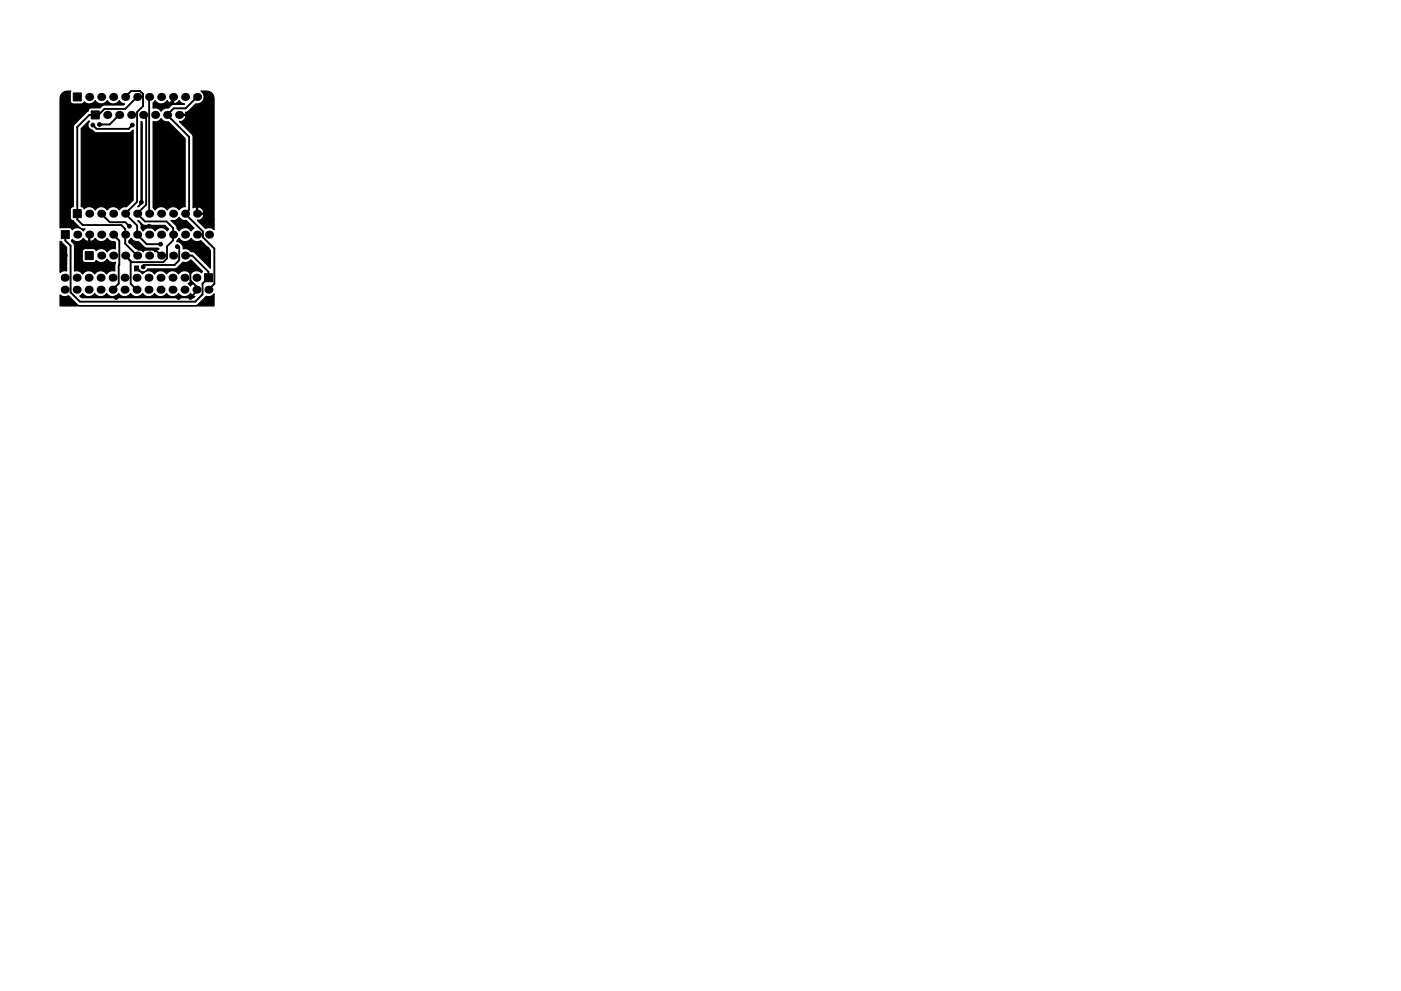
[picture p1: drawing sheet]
<svg xmlns="http://www.w3.org/2000/svg" width="297mm" height="210mm" viewBox="0 0 297 210" stroke-linecap="round" stroke-linejoin="round" font-family="sans-serif">
<g fill="#000">
<circle cx="18.9" cy="20.6" r=".85"/>
<circle cx="21.5" cy="20.6" r=".85"/>
<circle cx="22.7" cy="24.4" r=".85"/>
<circle cx="24" cy="20.6" r=".85"/>
<circle cx="25.3" cy="24.4" r=".85"/>
<circle cx="26.5" cy="20.6" r=".85"/>
<circle cx="27.8" cy="24.4" r=".85"/>
<circle cx="29.1" cy="20.6" r=".85"/>
<circle cx="30.4" cy="24.4" r=".85"/>
<circle cx="31.6" cy="20.6" r=".85"/>
<circle cx="32.9" cy="24.4" r=".85"/>
<circle cx="34.2" cy="20.6" r=".85"/>
<circle cx="35.4" cy="24.4" r=".85"/>
<circle cx="36.7" cy="20.6" r=".85"/>
<circle cx="38" cy="24.4" r=".85"/>
<circle cx="39.2" cy="20.6" r=".85"/>
<circle cx="41.8" cy="20.6" r=".85"/>
<circle cx="13.7" cy="58.9" r=".85"/>
<circle cx="16.3" cy="58.9" r=".85"/>
<circle cx="16.4" cy="49.8" r=".85"/>
<circle cx="18.8" cy="58.9" r=".85"/>
<circle cx="18.9" cy="49.8" r=".85"/>
<circle cx="18.9" cy="45.3" r=".85"/>
<circle cx="21.3" cy="58.9" r=".85"/>
<circle cx="21.5" cy="49.8" r=".85"/>
<circle cx="21.5" cy="45.3" r=".85"/>
<circle cx="21.5" cy="54.2" r=".85"/>
<circle cx="23.9" cy="58.9" r=".85"/>
<circle cx="24" cy="49.8" r=".85"/>
<circle cx="24" cy="54.2" r=".85"/>
<circle cx="24" cy="45.3" r=".85"/>
<circle cx="26.4" cy="58.9" r=".85"/>
<circle cx="26.5" cy="54.2" r=".85"/>
<circle cx="26.5" cy="49.8" r=".85"/>
<circle cx="26.5" cy="45.3" r=".85"/>
<circle cx="29" cy="58.9" r=".85"/>
<circle cx="29.1" cy="45.3" r=".85"/>
<circle cx="29.1" cy="49.8" r=".85"/>
<circle cx="29.1" cy="54.2" r=".85"/>
<circle cx="31.5" cy="58.9" r=".85"/>
<circle cx="31.6" cy="49.8" r=".85"/>
<circle cx="31.6" cy="45.3" r=".85"/>
<circle cx="31.6" cy="54.2" r=".85"/>
<circle cx="34" cy="58.9" r=".85"/>
<circle cx="34.2" cy="54.2" r=".85"/>
<circle cx="34.2" cy="49.8" r=".85"/>
<circle cx="34.2" cy="45.3" r=".85"/>
<circle cx="36.6" cy="58.9" r=".85"/>
<circle cx="36.7" cy="45.3" r=".85"/>
<circle cx="36.7" cy="49.8" r=".85"/>
<circle cx="36.7" cy="54.2" r=".85"/>
<circle cx="39.1" cy="58.9" r=".85"/>
<circle cx="39.2" cy="54.2" r=".85"/>
<circle cx="39.2" cy="49.8" r=".85"/>
<circle cx="39.2" cy="45.3" r=".85"/>
<circle cx="40.4" cy="57.1" r=".2"/>
<circle cx="41.7" cy="58.9" r=".85"/>
<circle cx="41.8" cy="45.3" r=".85"/>
<circle cx="41.8" cy="49.8" r=".85"/>
<circle cx="44.3" cy="49.8" r=".85"/>
<circle cx="13.7" cy="61.5" r=".85"/>
<circle cx="16.3" cy="61.5" r=".85"/>
<circle cx="18.8" cy="61.5" r=".85"/>
<circle cx="21.3" cy="61.5" r=".85"/>
<circle cx="23.9" cy="61.5" r=".85"/>
<circle cx="26.4" cy="61.5" r=".85"/>
<circle cx="29" cy="61.5" r=".85"/>
<circle cx="31.5" cy="61.5" r=".85"/>
<circle cx="34" cy="61.5" r=".85"/>
<circle cx="36.6" cy="61.5" r=".85"/>
<circle cx="39.1" cy="61.5" r=".85"/>
<circle cx="41.7" cy="61.5" r=".85"/>
<circle cx="44.2" cy="61.5" r=".85"/>
</g>
<g fill="#000" stroke="#000" stroke-width=".21">
<path d="M15.5 19.7h1.7v1.7h-1.7zM19.3 23.5h1.7v1.7h-1.7zM13 48.9h1.7v1.7h-1.7zM15.5 44.5h1.7v1.7h-1.7zM18.1 53.4h1.7v1.7h-1.7zM43.3 58.1h1.7v1.7h-1.7z"/>
<circle cx="19.7" cy="26.5" r=".4"/>
<circle cx="21.1" cy="26.4" r=".4"/>
<circle cx="28.1" cy="26.5" r=".4"/>
<circle cx="35.4" cy="22.5" r=".4"/>
<circle cx="40.5" cy="24.4" r=".4"/>
<circle cx="41.8" cy="24.4" r=".4"/>
<circle cx="13.8" cy="54.2" r=".4"/>
<circle cx="14" cy="45.3" r=".4"/>
<circle cx="14" cy="42.9" r=".4"/>
<circle cx="17.5" cy="56.4" r=".4"/>
<circle cx="19.1" cy="52.1" r=".4"/>
<circle cx="20.1" cy="56.4" r=".4"/>
<circle cx="20.3" cy="42.9" r=".4"/>
<circle cx="22.6" cy="56.4" r=".4"/>
<circle cx="22.9" cy="51.5" r=".4"/>
<circle cx="24" cy="42.9" r=".4"/>
<circle cx="27.4" cy="48" r=".4"/>
<circle cx="27.7" cy="51.3" r=".4"/>
<circle cx="30" cy="42.9" r=".4"/>
<circle cx="30.4" cy="56.6" r=".4"/>
<circle cx="31.6" cy="48" r=".4"/>
<circle cx="34" cy="51.8" r=".4"/>
<circle cx="34.2" cy="42.8" r=".4"/>
<circle cx="36.7" cy="42.8" r=".4"/>
<circle cx="37.6" cy="52.3" r=".4"/>
<circle cx="38.1" cy="47.7" r=".4"/>
<circle cx="40.4" cy="57.1" r=".4"/>
<circle cx="41.5" cy="52.8" r=".4"/>
<circle cx="41.8" cy="42.8" r=".4"/>
<circle cx="42.7" cy="52.8" r=".4"/>
<circle cx="43.7" cy="46.5" r=".4"/>
<circle cx="43.7" cy="47.7" r=".4"/>
<circle cx="43.9" cy="52.8" r=".4"/>
<circle cx="45" cy="46.5" r=".4"/>
<circle cx="45" cy="47.7" r=".4"/>
<circle cx="13.8" cy="63.9" r=".4"/>
<circle cx="24.6" cy="63.1" r=".4"/>
<circle cx="37.8" cy="63.1" r=".4"/>
<circle cx="40.4" cy="63.1" r=".4"/>
<circle cx="43.6" cy="63.9" r=".4"/>
<circle cx="44.7" cy="63.9" r=".4"/>
</g>
<g fill="none" stroke="#000" stroke-width=".4">
<path d="M19.7 26.5l.8 .8h6.8l.8-.8M25.3 24.4l-2.1 2h-2.1M26.5 20.6l1.3-1.3h1.9l.6 .7v2.5l-1.2 1.3v19l-2.6 2.5 2.6 2.6v1.9l2 2h2.9M29.1 20.6l-2.6 2.5h-4.3l-1.3 1.3h-2l-2.5 2.5v19.7l1.1 1.1h8.2l.8 .9v3.1l2.6 2.5M30.4 24.4l.6 .6v18.4l-1.9 1.9 1.6 1.7h4.6l1.4 1.4v2.6l-1.3 1.3v2.5l-.8 .8h-6.7l-1.4-1.4M31.6 20.6v24.7M36.7 20.6v.6l-1.3 1.3M41.8 20.6l-2.4 2.4h-2.6l-1.4 1.4 4.7 4.6v15.5l-.9 .8 3.8 3.8v1.2l2.4 2.5v7.4l-1.2 1.3M13.8 49.8v1.2l1.2 1.2v9.8l1.9 2h24.5l1.5-1.5v-2.3l1.3-1.3v-1.2l-3.5-3.5h-1.5M21.5 45.3l1.8 1.8h3.3l.8 .9M22.9 51.5l-.5 .6h-3.4M24 49.8l1.3 1.3v5.1l-.1 .2v3.8l-1.3 1.3"/>
<path d="M27.7 51.3l1.7 1.7h3.5l1.3 1.2M27.7 55.4v4.8l1.3 1.3M37.6 52.3l.4 .2v2.7l-1 1h-6.5l-.1 .4M40.1 56.9l.3 .2v2.4l1.3 1.3v1l-1.3 1.3"/>
</g>
<g fill="#000" stroke="#000" stroke-width=".25">
<path d="M13.2 19.8l.8-.4 1-.1-.1 .4v1.7a.64 .64 0 0 0 .6 .7l1.9-.1 .4-.4a1.49 1.49 0 0 0 2.4-.3 1.49 1.49 0 0 0 2.5 0 1.49 1.49 0 0 0 2.6 0l.4 .5 .7 .2-.2 .3h-4.2l-.8 .6h-1.9a.82 .82 0 0 0-.7 .7l-2.8 2.7-.2 .5-.1 17a.64 .64 0 0 0-.6 .7v1.7a.82 .82 0 0 0 .7 .7l1.5 1.5 1 .2-.4 .4a1.49 1.49 0 0 0-2.4-.2l-.5-.5-2.1 .1v-27.5l.1-.6zM42.6 19.3a2.63 2.63 0 0 1 2.3 .5l.4 .5 .1 .6v27.8a1.47 1.47 0 0 0-1.8-.2l-1.7-1.7v-.1a1 1 0 0 0 1.2-1.2h-1.4v-1.5h.2v1.2h1.2a1.08 1.08 0 0 0-1.4-1.2l-.3-.1-.5 .2v-15.2l-.2-.5-2.6-2.5v-.2a1 1 0 0 0 1.2-1.2h-1.5v-.2h1.5v-.5l.7-.2 1.5-1.6a1.49 1.49 0 0 0 1.7-.9 1.49 1.49 0 0 0-.6-1.8zM17.2 27.3l1.7-1.7 .1 .2a1.03 1.03 0 0 0-.3 1 1.03 1.03 0 0 0 .8 .8l.5 .4 .5 .2h6.8l.4-.2 .5-.4v14.9l-1.4 1.4a1.5 1.5 0 0 0-1.5 .7 1.49 1.49 0 0 0-2.6 0 1.49 1.49 0 0 0-2.5 0 1.49 1.49 0 0 0-2.4-.3l-.2-.3-.4-.2zM29.9 25.8l.3 .1v17.2l-.8 .8h-.2l.6-.6 .1-.5zM32.5 25.8a1.46 1.46 0 0 0 1.7-.6 1.49 1.49 0 0 0 1.5 .6l3.6 3.6v14.4l-.9 .3-.4 .5a1.49 1.49 0 0 0-2.6 0 1.49 1.49 0 0 0-2.5 0l-.4-.5zM32.9 21.3a1.49 1.49 0 0 0 2.5 0l.3 .4a.67 .67 0 0 0 .9 .2v-1.5h.3l-.1 1.5a.96 .96 0 0 0 1.2-.6l.4 .5 .7 .2-2.4 .2-.5 .2a1.77 1.77 0 0 1-1.3 .6l-.7 .6a1.46 1.46 0 0 0-1.7-.6v-1.2zM12.7 51.2l.3 .1 1.1 1.2v5h-.7l-.7 .3zM15.3 50.8a1.49 1.49 0 0 0 2.4-.3l.2 .4a.67 .67 0 0 0 .9 .2v-1.5l.3 .1-.1 1.4a.96 .96 0 0 0 1.2-.6 1.49 1.49 0 0 0 2.5 .1 1.49 1.49 0 0 0 1.6 .6l.2 .2v1.4a1.46 1.46 0 0 0-1.8 .6 1.49 1.49 0 0 0-2.3-.2l-.5-.5h-1.8a.64 .64 0 0 0-.7 .7v1.7a.64 .64 0 0 0 .7 .6h1.8l.5-.5a1.49 1.49 0 0 0 2.3-.2 1.46 1.46 0 0 0 1.8 .6l-.2 1.9a1.46 1.46 0 0 0-1.7 .6 1.49 1.49 0 0 0-2.5 0 1.49 1.49 0 0 0-2.6 0 1.46 1.46 0 0 0-1.7-.6v-5.3l-.1-.5-.6-.6zM27.8 50.6a1.48 1.48 0 0 0 1.6 .6l1.4 1.4h2.6l.3 .2-.8 .7a1.49 1.49 0 0 0-2.5-.1 1.48 1.48 0 0 0-1.6-.6l-1.4-1.5v-.3zM29.2 46.8h.2l1.2 1h4.4l.8 .8-.4 .4a1.49 1.49 0 0 0-2.5 0 1.49 1.49 0 0 0-2.5 0l-.5-.5v-.9zM34 54.1h.3v.3h-.3zM36.3 46.7a1.46 1.46 0 0 0 1.7-.6 1.48 1.48 0 0 0 1.5 .7l1.7 1.6-.7 .6a1.49 1.49 0 0 0-2.5 0l-.5-.5-.1-.6z"/>
<path d="M39.9 60.2l.5-.5 .5 .5-.5 .5zM38 50.6a1.49 1.49 0 0 0 2.5 0 1.48 1.48 0 0 0 2.1 .4l2 2.1v3.8l-3.3-3.3-.8-.2a1.47 1.47 0 0 0-1.7-.6 1.4 1.4 0 0 0-1.3-1.5zM28.5 56.5h.8a1.03 1.03 0 0 0 .7 1.1 1.03 1.03 0 0 0 1.3-.5l5.9-.1 .4-.2 1.1-1.1a1.83 1.83 0 0 0 1.7-.6l2.5 2.5-.2 .3a1.49 1.49 0 0 0-2.3 .2 1.49 1.49 0 0 0-2.6 0 1.49 1.49 0 0 0-2.5 0 1.49 1.49 0 0 0-2.5 0 1.49 1.49 0 0 0-2.6 0 1.46 1.46 0 0 0-1.7-.6zM16.9 62.8l.6-.6a1.49 1.49 0 0 0 2.6 0 1.49 1.49 0 0 0 2.5 0 1.49 1.49 0 0 0 2.5 0 1.49 1.49 0 0 0 2.6 0 1.49 1.49 0 0 0 2.5 0 1.49 1.49 0 0 0 2.6 0 1.49 1.49 0 0 0 2.5 0 1.49 1.49 0 0 0 2.5 0 1.49 1.49 0 0 0 2.6 0l.5 .5 .4 .2-.2 .3h-23.8zM41.5 61.3h.3v.3h-.3zM12.7 62.6a1.49 1.49 0 0 0 1.8 .1l1.9 1.9 .5 .2h24.5l.6-.2 1.6-1.7a1.83 1.83 0 0 0 1.8-.6v2.6h-32.7z"/>
</g>
</svg>
